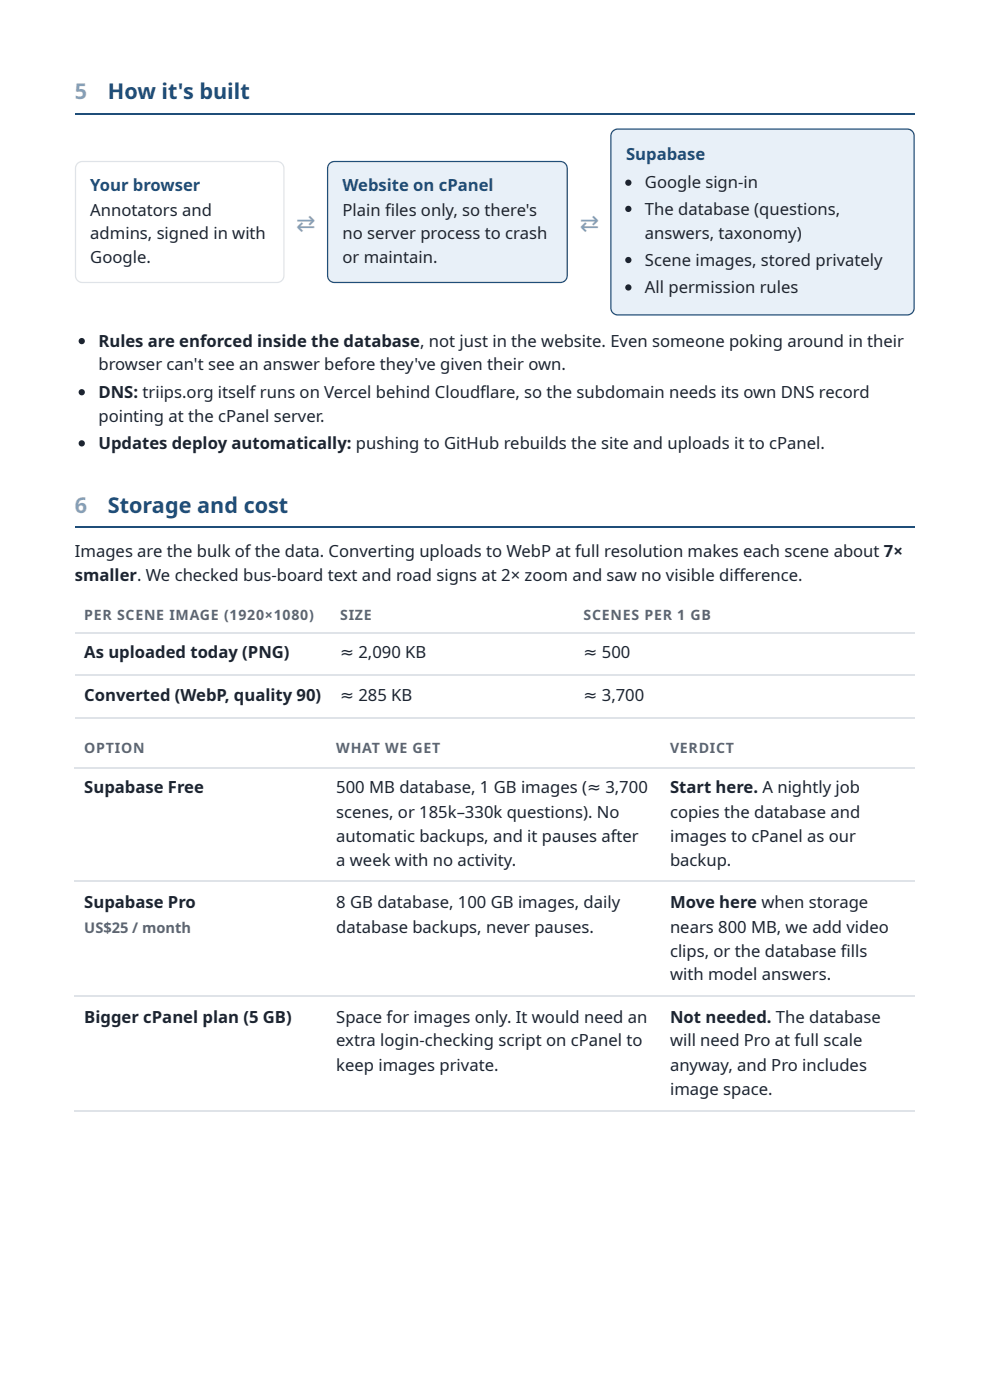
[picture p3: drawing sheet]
<svg xmlns="http://www.w3.org/2000/svg" width="210mm" height="297mm" viewBox="0 0 210 297" stroke-linecap="round" stroke-linejoin="round" font-family="sans-serif">
<defs><g id="words">
<g font-size="4.9" fill="#8aa4bf">
<text x="62.8" y="48.9">⇄</text>
<text x="122.9" y="48.9">⇄</text>
</g>
<g font-size="4.6" fill="#8aa4bf">
<text x="15.9" y="20.9">5</text>
<text x="15.9" y="108.7">6</text>
</g>
<g font-size="4.6" fill="#1f4e79">
<text x="22.9" y="20.9">How it's built</text>
<text x="22.9" y="108.7">Storage and cost</text>
</g>
<g font-size="3.5" fill="#1f4e79">
<text x="132.7" y="33.9">Supabase</text>
<text x="19.1" y="40.5">Your browser</text>
<text x="72.6" y="40.5">Website on cPanel</text>
</g>
<g font-size="3.5" fill="#1c2430">
<text x="136.7" y="40">Google sign-in</text>
<text x="19.1" y="45.8">Annotators and</text>
<text x="72.6" y="45.8">Plain fi les only, so there's</text>
<text x="136.7" y="45.5">The database (questions,</text>
<text x="19.1" y="50.8">admins, signed in with</text>
<text x="72.6" y="50.8">no server process to crash</text>
<text x="136.7" y="50.8">answers, taxonomy)</text>
<text x="19.1" y="55.8">Google.</text>
<text x="72.6" y="55.8">or maintain.</text>
<text x="136.7" y="56.4">Scene images, stored privately</text>
<text x="136.7" y="62.2">All permission rules</text>
<text x="20.9" y="73.6">Rules are enforced inside the database, not just in the website. Even someone poking around in their</text>
<text x="20.9" y="78.6">browser can't see an answer before they've given their own.</text>
<text x="20.9" y="84.4">DNS: triips.org itself runs on Vercel behind Cloudfl are, so the subdomain needs its own DNS record</text>
<text x="20.9" y="89.4">pointing at the cPanel server.</text>
<text x="20.9" y="95.3">Updates deploy automatically: pushing to GitHub rebuilds the site and uploads it to cPanel.</text>
<text x="15.9" y="118.3">Images are the bulk of the data. Converting uploads to WebP at full resolution makes each scene about 7×</text>
<text x="15.9" y="123.3">smaller. We checked bus-board text and road signs at 2× zoom and saw no visible diff erence.</text>
<text x="17.9" y="139.7">As uploaded today (PNG)</text>
<text x="72.1" y="139.7">≈ 2,090 KB</text>
<text x="123.7" y="139.7">≈ 500</text>
<text x="17.9" y="148.7">Converted (WebP, quality 90)</text>
<text x="72.1" y="148.7">≈ 285 KB</text>
<text x="123.7" y="148.7">≈ 3,700</text>
<text x="17.9" y="168.3">Supabase Free</text>
<text x="71.3" y="168.3">500 MB database, 1 GB images (≈ 3,700</text>
<text x="71.3" y="173.6">scenes, or 185k–330k questions). No</text>
<text x="142.1" y="168.3">Start here. A nightly job</text>
<text x="142.1" y="173.6">copies the database and</text>
<text x="71.3" y="178.6">automatic backups, and it pauses after</text>
<text x="142.1" y="178.6">images to cPanel as our</text>
<text x="71.3" y="183.6">a week with no activity.</text>
<text x="142.1" y="183.6">backup.</text>
<text x="17.9" y="192.6">Supabase Pro</text>
<text x="71.3" y="192.6">8 GB database, 100 GB images, daily</text>
<text x="71.3" y="197.9">database backups, never pauses.</text>
<text x="142.1" y="192.6">Move here when storage</text>
<text x="142.1" y="197.9">nears 800 MB, we add video</text>
<text x="142.1" y="202.9">clips, or the database fi lls</text>
<text x="142.1" y="208">with model answers.</text>
<text x="17.9" y="217">Bigger cPanel plan (5 GB)</text>
<text x="71.3" y="217">Space for images only. It would need an</text>
<text x="71.3" y="222">extra login-checking script on cPanel to</text>
<text x="142.1" y="217">Not needed. The database</text>
<text x="142.1" y="222">will need Pro at full scale</text>
<text x="71.3" y="227.3">keep images private.</text>
<text x="142.1" y="227.3">anyway, and Pro includes</text>
<text x="142.1" y="232.3">image space.</text>
</g>
<text font-size="3.1" fill="#5b6573" x="17.9" y="197.9">US$25 / month</text>
<g font-size="3" fill="#5b6573">
<text x="17.9" y="131.5">PER SCENE IMAGE (1920×1080)</text>
<text x="72.1" y="131.5">SIZE</text>
<text x="123.7" y="131.5">SCENES PER 1 GB</text>
<text x="17.9" y="159.8">OPTION</text>
<text x="71.3" y="159.8">WHAT WE GET</text>
<text x="142.1" y="159.8">VERDICT</text>
</g>
</g></defs>
<path d="M15.9 24.2h178M15.9 111.8h178" fill="none" stroke="#1f4e79" stroke-width=".26"/>
<path d="M15.9 134.3h178M15.9 143.3h178M15.9 152.3h178M15.9 162.9h178M15.9 186.9h178M15.9 211.3h178M15.9 235.6h178" fill="none" stroke="#dfe3e8" stroke-width=".26"/>
<path d="M16.4 34.7l.5-.3 .6-.1h41.2a1.46 1.46 0 0 1 1.5 1.4v22.8a1.46 1.46 0 0 1-1.5 1.4h-41.2a1.46 1.46 0 0 1-1.5-1.4v-22.8l.1-.5z" fill="#fff"/>
<path d="M16.4 34.7l.5-.3 .6-.1h41.2a1.46 1.46 0 0 1 1.5 1.4v22.8a1.46 1.46 0 0 1-1.5 1.4h-41.2a1.46 1.46 0 0 1-1.5-1.4v-22.8l.1-.5z" fill="none" stroke="#dfe3e8" stroke-width=".26"/>
<path d="M69.9 34.7l.5-.3 .5-.1h47.9a1.46 1.46 0 0 1 1.5 1.4v22.8a1.46 1.46 0 0 1-1.5 1.4h-47.9a1.46 1.46 0 0 1-1.4-1.4v-22.8l.1-.5z" fill="#e8f0f8"/>
<path d="M69.9 34.7l.5-.3 .5-.1h47.9a1.46 1.46 0 0 1 1.5 1.4v22.8a1.46 1.46 0 0 1-1.5 1.4h-47.9a1.46 1.46 0 0 1-1.4-1.4v-22.8l.1-.5z" fill="none" stroke="#1f4e79" stroke-width=".26"/>
<path d="M129.9 27.8l.5-.3 .6-.1h61.4a1.46 1.46 0 0 1 1.4 1.4v36.6a1.46 1.46 0 0 1-1.4 1.4h-61.4a1.46 1.46 0 0 1-1.5-1.4v-36.6l.1-.5z" fill="#e8f0f8"/>
<path d="M129.9 27.8l.5-.3 .6-.1h61.4a1.46 1.46 0 0 1 1.4 1.4v36.6a1.46 1.46 0 0 1-1.4 1.4h-61.4a1.46 1.46 0 0 1-1.5-1.4v-36.6l.1-.5z" fill="none" stroke="#1f4e79" stroke-width=".26"/>
<g fill="#1c2430">
<circle cx="133.2" cy="38.8" r=".66"/>
<circle cx="133.2" cy="44.3" r=".66"/>
<circle cx="133.2" cy="55.2" r=".66"/>
<circle cx="133.2" cy="61" r=".66"/>
<circle cx="17.3" cy="72.4" r=".66"/>
<circle cx="17.3" cy="83.2" r=".66"/>
<circle cx="17.3" cy="94.1" r=".66"/>
</g>
<use href="#words"/>
</svg>
